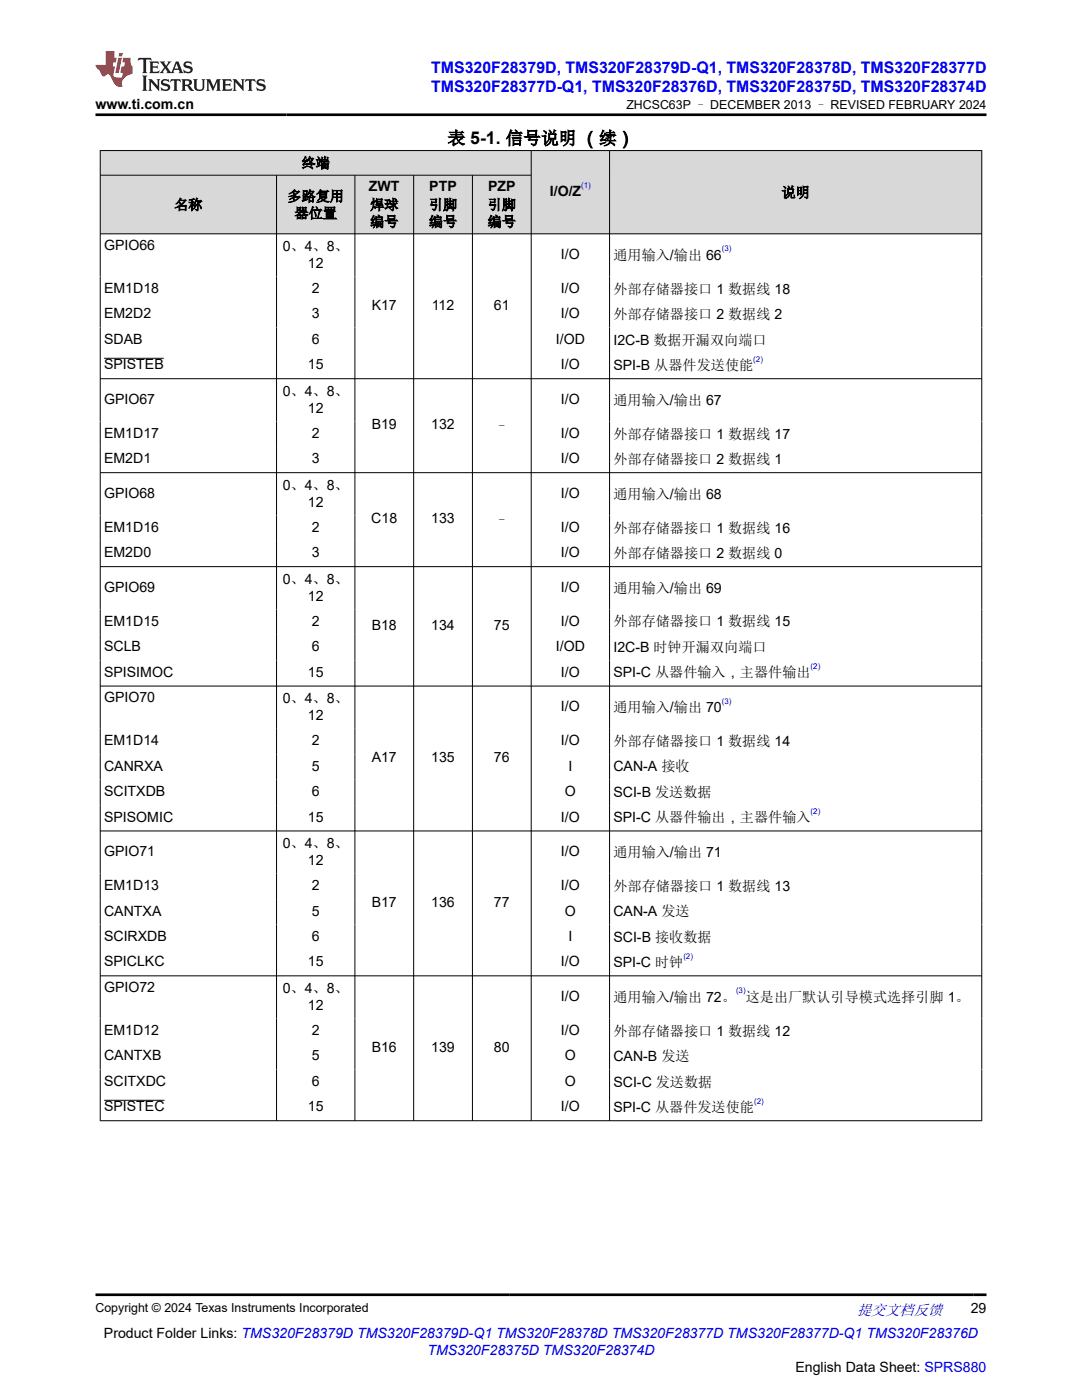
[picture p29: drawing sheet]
<svg xmlns="http://www.w3.org/2000/svg" width="216mm" height="279mm" viewBox="0 0 216 279" stroke-linecap="round" stroke-linejoin="round" font-family="sans-serif">
<defs><g id="words">
<text font-size="3.5" x="89.3" y="28.8">表 5-1. 信号说明 （续）</text>
<g font-size="3.2" fill="#00f">
<text x="86" y="14.5">TMS320F28379D, TMS320F28379D-Q1, TMS320F28378D, TMS320F28377D</text>
<text x="86" y="18.3">TMS320F28377D-Q1, TMS320F28376D, TMS320F28375D, TMS320F28374D</text>
</g>
<text font-size="3" fill="#00f" x="171" y="262.4">提交文档反馈</text>
<g font-size="2.8">
<text x="19" y="21.7">www.ti.com.cn</text>
<text x="60.2" y="33.5">终端</text>
<text x="34.8" y="41.8">名称</text>
<text x="57.4" y="40.1">多路复用</text>
<text x="73.6" y="38.2">ZWT</text>
<text x="73.9" y="41.8">焊球</text>
<text x="85.6" y="41.8">引脚</text>
<text x="85.7" y="38.2">PTP</text>
<text x="97.3" y="41.8">引脚</text>
<text x="97.4" y="38.2">PZP</text>
<text x="109.7" y="39.1">I/O/Z</text>
<text x="155.9" y="39.4">说明</text>
<text x="58.8" y="43.5">器位置</text>
<text x="73.9" y="45.2">编号</text>
<text x="85.6" y="45.2">编号</text>
<text x="97.3" y="45.2">编号</text>
<text x="20.8" y="49.9">GPIO66</text>
<text x="56.4" y="50.1">0、4、8、</text>
<text x="61.4" y="53.5">12</text>
<text x="111.9" y="51.7">I/O</text>
<text x="122.4" y="51.8">通用输入/输出 66</text>
<text x="20.8" y="58.5">EM1D18</text>
<text x="62.2" y="58.5">2</text>
<text x="111.9" y="58.5">I/O</text>
<text x="122.4" y="58.6">外部存储器接口 1 数据线 18</text>
<text x="20.8" y="63.5">EM2D2</text>
<text x="62.2" y="63.5">3</text>
<text x="74.2" y="61.9">K17</text>
<text x="86.2" y="61.9">112</text>
<text x="98.6" y="61.9">61</text>
<text x="111.9" y="63.5">I/O</text>
<text x="122.4" y="63.7">外部存储器接口 2 数据线 2</text>
<text x="20.8" y="68.6">SDAB</text>
<text x="62.2" y="68.6">6</text>
<text x="110.9" y="68.6">I/OD</text>
<text x="122.4" y="68.8">I2C-B 数据开漏双向端口</text>
<text x="20.8" y="73.7">SPISTEB</text>
<text x="61.4" y="73.7">15</text>
<text x="111.9" y="73.7">I/O</text>
<text x="122.4" y="73.9">SPI-B 从器件发送使能</text>
<text x="20.8" y="80.6">GPIO67</text>
<text x="56.4" y="79.1">0、4、8、</text>
<text x="61.4" y="82.4">12</text>
<text x="111.9" y="80.6">I/O</text>
<text x="122.4" y="80.7">通用输入/输出 67</text>
<text x="20.8" y="87.4">EM1D17</text>
<text x="62.2" y="87.4">2</text>
<text x="74.2" y="85.7">B19</text>
<text x="86" y="85.7">132</text>
<text x="98.7" y="86">–</text>
<text x="111.9" y="87.4">I/O</text>
<text x="122.4" y="87.5">外部存储器接口 1 数据线 17</text>
<text x="20.8" y="92.5">EM2D1</text>
<text x="62.2" y="92.5">3</text>
<text x="111.9" y="92.5">I/O</text>
<text x="122.4" y="92.6">外部存储器接口 2 数据线 1</text>
<text x="20.8" y="99.4">GPIO68</text>
<text x="56.4" y="97.8">0、4、8、</text>
<text x="61.4" y="101.2">12</text>
<text x="111.9" y="99.4">I/O</text>
<text x="122.4" y="99.5">通用输入/输出 68</text>
<text x="20.8" y="106.1">EM1D16</text>
<text x="62.2" y="106.1">2</text>
<text x="74.1" y="104.4">C18</text>
<text x="86" y="104.4">133</text>
<text x="98.7" y="104.7">–</text>
<text x="111.9" y="106.1">I/O</text>
<text x="122.4" y="106.3">外部存储器接口 1 数据线 16</text>
<text x="20.8" y="111.2">EM2D0</text>
<text x="62.2" y="111.2">3</text>
<text x="111.9" y="111.2">I/O</text>
<text x="122.4" y="111.4">外部存储器接口 2 数据线 0</text>
<text x="20.8" y="118.1">GPIO69</text>
<text x="56.4" y="116.6">0、4、8、</text>
<text x="61.4" y="119.9">12</text>
<text x="111.9" y="118.1">I/O</text>
<text x="122.4" y="118.3">通用输入/输出 69</text>
<text x="20.8" y="124.9">EM1D15</text>
<text x="62.2" y="124.9">2</text>
<text x="74.2" y="125.7">B18</text>
<text x="86" y="125.7">134</text>
<text x="98.6" y="125.7">75</text>
<text x="111.9" y="124.9">I/O</text>
<text x="122.4" y="125">外部存储器接口 1 数据线 15</text>
<text x="20.8" y="130">SCLB</text>
<text x="62.2" y="130">6</text>
<text x="110.9" y="130">I/OD</text>
<text x="122.4" y="130.1">I2C-B 时钟开漏双向端口</text>
<text x="20.8" y="135">SPISIMOC</text>
<text x="61.4" y="135">15</text>
<text x="111.9" y="135">I/O</text>
<text x="122.4" y="135.2">SPI-C 从器件输入，主器件输出</text>
<text x="20.8" y="140.1">GPIO70</text>
<text x="56.4" y="140.4">0、4、8、</text>
<text x="61.4" y="143.8">12</text>
<text x="111.9" y="141.9">I/O</text>
<text x="122.4" y="142.1">通用输入/输出 70</text>
<text x="20.8" y="148.7">EM1D14</text>
<text x="62.2" y="148.7">2</text>
<text x="111.9" y="148.7">I/O</text>
<text x="122.4" y="148.9">外部存储器接口 1 数据线 14</text>
<text x="20.8" y="153.8">CANRXA</text>
<text x="62.2" y="153.8">5</text>
<text x="74.2" y="152.1">A17</text>
<text x="86" y="152.1">135</text>
<text x="98.6" y="152.1">76</text>
<text x="113.4" y="153.8">I</text>
<text x="122.4" y="153.9">CAN-A 接收</text>
<text x="20.8" y="158.9">SCITXDB</text>
<text x="62.2" y="158.9">6</text>
<text x="112.7" y="158.9">O</text>
<text x="122.4" y="159">SCI-B 发送数据</text>
<text x="20.8" y="164">SPISOMIC</text>
<text x="61.4" y="164">15</text>
<text x="111.9" y="164">I/O</text>
<text x="122.4" y="164.1">SPI-C 从器件输出，主器件输入</text>
<text x="20.8" y="170.9">GPIO71</text>
<text x="56.4" y="169.3">0、4、8、</text>
<text x="61.4" y="172.7">12</text>
<text x="111.9" y="170.9">I/O</text>
<text x="122.4" y="171">通用输入/输出 71</text>
<text x="20.8" y="177.6">EM1D13</text>
<text x="62.2" y="177.6">2</text>
<text x="111.9" y="177.6">I/O</text>
<text x="122.4" y="177.8">外部存储器接口 1 数据线 13</text>
<text x="20.8" y="182.7">CANTXA</text>
<text x="62.2" y="182.7">5</text>
<text x="74.2" y="181">B17</text>
<text x="86" y="181">136</text>
<text x="98.6" y="181">77</text>
<text x="112.7" y="182.7">O</text>
<text x="122.4" y="182.9">CAN-A 发送</text>
<text x="20.8" y="187.8">SCIRXDB</text>
<text x="62.2" y="187.8">6</text>
<text x="113.4" y="187.8">I</text>
<text x="122.4" y="187.9">SCI-B 接收数据</text>
<text x="20.8" y="192.9">SPICLKC</text>
<text x="20.8" y="197.9">GPIO72</text>
<text x="61.4" y="192.9">15</text>
<text x="111.9" y="192.9">I/O</text>
<text x="122.4" y="193">SPI-C 时钟</text>
<text x="56.4" y="198.2">0、4、8、</text>
<text x="61.4" y="201.6">12</text>
<text x="111.9" y="199.8">I/O</text>
<text x="122.4" y="199.9">通用输入/输出 72。 这是出厂默认引导模式选择引脚 1。</text>
<text x="20.8" y="206.6">EM1D12</text>
<text x="62.2" y="206.6">2</text>
<text x="74.2" y="209.9">B16</text>
<text x="86" y="209.9">139</text>
<text x="98.6" y="209.9">80</text>
<text x="111.9" y="206.6">I/O</text>
<text x="122.4" y="206.7">外部存储器接口 1 数据线 12</text>
<text x="20.8" y="211.6">CANTXB</text>
<text x="62.2" y="211.6">5</text>
<text x="112.7" y="211.6">O</text>
<text x="122.4" y="211.8">CAN-B 发送</text>
<text x="20.8" y="216.7">SCITXDC</text>
<text x="20.8" y="221.8">SPISTEC</text>
<text x="61.4" y="221.8">15</text>
<text x="62.2" y="216.7">6</text>
<text x="111.9" y="221.8">I/O</text>
<text x="112.7" y="216.7">O</text>
<text x="122.4" y="216.9">SCI-C 发送数据</text>
<text x="122.4" y="221.9">SPI-C 从器件发送使能</text>
<text x="193.7" y="262.1">29</text>
<text x="20.7" y="266.9">Product Folder Links: TMS320F28379D TMS320F28379D-Q1 TMS320F28378D TMS320F28377D TMS320F28377D-Q1 TMS320F28376D</text>
<text x="158.7" y="273.7">English Data Sheet: SPRS880</text>
</g>
<text font-size="2.8" fill="#00f" x="85.3" y="270.3">TMS320F28375D TMS320F28374D</text>
<g font-size="2.5">
<text x="125" y="21.8">ZHCSC63P – DECEMBER 2013 – REVISED FEBRUARY 2024</text>
<text x="19" y="261.8">Copyright © 2024 Texas Instruments Incorporated</text>
</g>
<g font-size="1.6" fill="#00f">
<text x="116" y="37.4">(1)</text>
<text x="144" y="50.2">(3)</text>
<text x="150.3" y="72.2">(2)</text>
<text x="161.8" y="133.5">(2)</text>
<text x="144" y="140.4">(3)</text>
<text x="161.8" y="162.5">(2)</text>
<text x="136.4" y="191.4">(2)</text>
<text x="146.9" y="198.3">(3)</text>
<text x="150.5" y="220.3">(2)</text>
</g>
</g></defs>
<g fill="#d8d8d8">
<path d="M20 30h175.9v5h-175.9z" fill-rule="evenodd"/>
<path d="M20.1 30.1h85.8v4.8h-85.8z" fill-rule="evenodd"/>
<path d="M106.1 30.1h15.5v16.5h-15.5z" fill-rule="evenodd"/>
<path d="M121.7 30.1h74.1v16.5h-74.1z" fill-rule="evenodd"/>
<path d="M20.1 35h35v11.6h-35z" fill-rule="evenodd"/>
<path d="M55.2 35h15.6v11.6h-15.6z" fill-rule="evenodd"/>
<path d="M70.9 35h11.6v11.6h-11.6z" fill-rule="evenodd"/>
<path d="M82.6 35h11.6v11.6h-11.6z" fill-rule="evenodd"/>
<path d="M94.3 35h11.6v11.6h-11.6z" fill-rule="evenodd"/>
</g>
<g fill="none" stroke="#000" stroke-width=".2">
<path d="M19.9 30h176.1M19.9 35h86.2M20 30v193.7M55.2 35v188.7M70.8 35v188.7M82.5 35v188.7M94.3 35v188.7M106 30v193.7M121.6 30v193.7M195.9 30v193.7M196 46.7h-176.1M19.9 75.6h176.1"/>
<path d="M20.8 71.5h11.9M19.9 94.3h176.1M19.9 113.1h176.1M19.9 136.9h176.1M19.9 165.8h176.1M19.9 194.7h176.1M20.8 219.6h12M19.9 223.7h176.1"/>
</g>
<path d="M27.7 11.6l-.2 .5 .5-.2h.6v.1v2.2l-.2 .4h1l-.2-.4v-2.2v-.1h.5l.5 .2-.1-.5zM29.8 12.3l.2 .4v1.5l-.2 .4h1.9l.1-.6a1.08 1.08 0 0 1-1.3 .2v-.7h.6l.4 .2v-.7l-.4 .2h-.6v-.5l.2-.2a1 1 0 0 1 1 .3l-.1-.5zM31.8 12.3l1 1.1-1 1.2h.9l-.2-.2 .4-.8 .5 .8-.2 .2h1.6l-.2-.2 .1-.5h1l.1 .5-.1 .2h.9l-.2-.3-.8-2h-.5l-1 2.2-.8-1.1 .9-1.1h-.8l.2 .2-.5 .6-.3-.6 .1-.2zM35.2 12.7l.4 1h-.8zM36.8 12.4a.65 .65 0 0 0-.2 .7 .65 .65 0 0 0 .6 .5l.7 .1 .1 .3a.79 .79 0 0 1-.7 .4 .79 .79 0 0 1-.7-.5l.1 .7 .2-.1a.93 .93 0 0 0 1.1 .1 .93 .93 0 0 0 .4-1 1.46 1.46 0 0 0-1.2-.6l-.1-.3a1.09 1.09 0 0 1 1.2 .2l-.2-.6-.1 .1-.6-.2zM28.4 15.1l.2 .4v2.2l-.2 .4h1l-.2-.4v-2.2l.2-.4zM29.6 15.8l.2 .4v1.5l-.2 .4h.8l-.3-.4v-1.3l1.7 1.8v-2l.2-.4h-.8l.2 .2 .1 1.1-1.2-1.3zM32.3 15.9a.65 .65 0 0 0-.2 .8 .65 .65 0 0 0 .7 .4l.6 .2 .1 .2a.79 .79 0 0 1-.7 .4 .79 .79 0 0 1-.7-.5l.1 .7 .2-.1a.93 .93 0 0 0 1.1 .1 .93 .93 0 0 0 .4-.9 1.46 1.46 0 0 0-1.2-.6l-.1-.4a1.09 1.09 0 0 1 1.2 .2l-.2-.6-.1 .1-.6-.1zM34.1 15.8l-.1 .6a.63 .63 0 0 1 .7-.3l.1 1.6-.3 .4h1l-.2-.4v-1.6a.66 .66 0 0 1 .8 .3l-.1-.6zM36.2 15.8l.2 .4v1.5l-.2 .4h.9l-.2-.2v-.7h.5l.1 .2a.79 .79 0 0 0 1.2 .6l-1-.9a.61 .61 0 0 0 .6-.6 .61 .61 0 0 0-.5-.7zM36.9 16.1h.2a.47 .47 0 0 1 .5 .1 .47 .47 0 0 1 .1 .5l-.2 .1-.6 .1zM38.5 15.8l.2 .2a2.27 2.27 0 0 0 .4 2 1.04 1.04 0 0 0 1.7-.7v-1.3l.2-.2h-.8l.2 .4v1.1a.6 .6 0 0 1-.6 .6 .6 .6 0 0 1-.6-.6v-1.1l.3-.4zM41.1 15.8l.2 .4v1.5l-.2 .4h.7l-.2-.4v-1.4l.9 1.9 .8-1.9v1.4l-.2 .4h1l-.3-.4v-1.5l.3-.4h-.8l-.7 1.5-.7-1.5zM44.3 15.8l.2 .4v1.5l-.2 .4h1.9l.1-.6a1.09 1.09 0 0 1-1.3 .2v-.7h.6l.4 .2v-.6l-.4 .2h-.6v-.6l.2-.1a1.01 1.01 0 0 1 1 .3l-.1-.6zM46.4 15.8l.3 .4v1.5l-.3 .4h.8l-.2-.4v-1.3l1.6 1.8v-2l.2-.4h-.7l.2 .2v1.1l-1.2-1.3zM49 15.8l-.1 .6a.63 .63 0 0 1 .8-.3v1.6l-.3 .4h1l-.2-.4v-1.6a.66 .66 0 0 1 .8 .3l-.1-.6zM51.4 15.9a.65 .65 0 0 0-.2 .8 .65 .65 0 0 0 .6 .4l.6 .2 .2 .2a.79 .79 0 0 1-.8 .4 .79 .79 0 0 1-.6-.5l.1 .7 .2-.1a.93 .93 0 0 0 1 .1 .93 .93 0 0 0 .5-.9 1.46 1.46 0 0 0-1.3-.6l-.1-.4a1.09 1.09 0 0 1 1.3 .2l-.2-.6-.2 .1-.5-.1z" fill="#231f20"/>
<path d="M21.1 10.2v2.8h-2.1l.1 .3 .9 1a.95 .95 0 0 0 .9 .9 .59 .59 0 0 1 .6-.4 .59 .59 0 0 1 .5 .4l.4 .7a1.59 1.59 0 0 0 2.1 1.4 1.61 1.61 0 0 1 1-2.3l1-.3-.1-1.5a1.59 1.59 0 0 1-.4-1.7h-1.4l-.2 .9h.5l-.1 .9h-.5l-.2 1v.2l.4 .1-.2 .9h-.6a.73 .73 0 0 1-1.1-.7l.3-1.5h-.5l.2-.9h.5l.2-.9h-.5v-1.3zM23.6 11.5l-.6 3.1h.7l.6-3.1zM23.8 10.6l-.1 .6h.7l.1-.6z" fill="#ed1c24"/>
<path d="M19 22.9h177.8M19 258.4h177.8" fill="none" stroke="#000" stroke-width=".53"/>
<use href="#words"/>
</svg>
